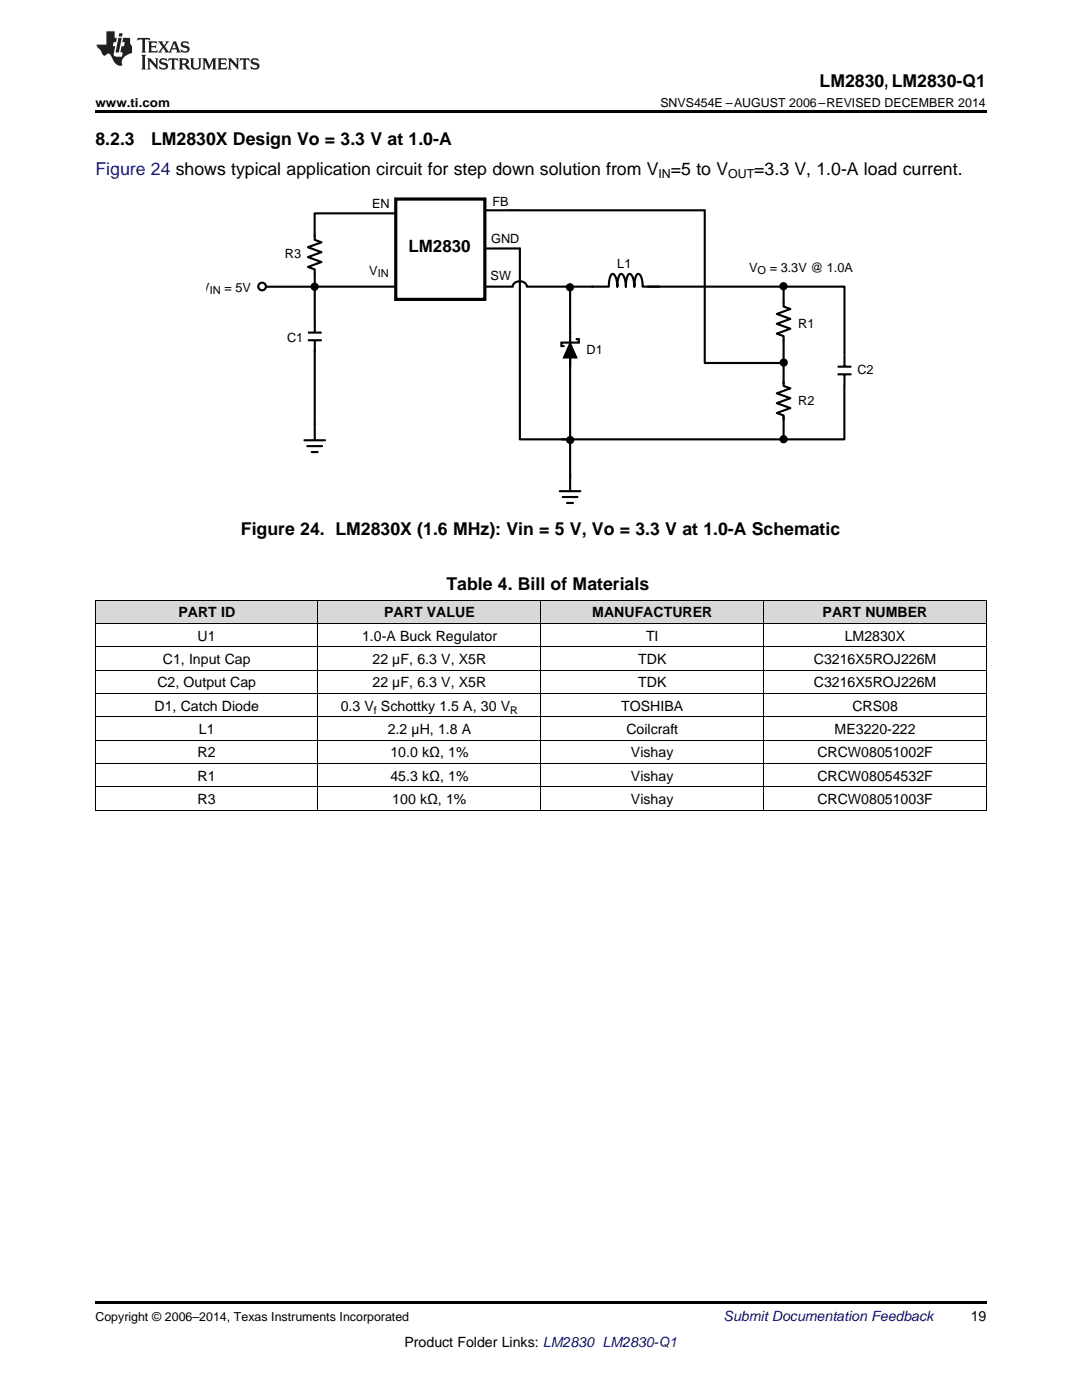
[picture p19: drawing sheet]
<svg xmlns="http://www.w3.org/2000/svg" width="216mm" height="279mm" viewBox="0 0 216 279" stroke-linecap="round" stroke-linejoin="round" font-family="sans-serif">
<defs><g id="words">
<g font-size="3.5">
<text x="163.5" y="17.3">LM2830, LM2830-Q1</text>
<text x="19" y="28.9">8.2.3</text>
<text x="30.1" y="28.9">LM2830X Design Vo = 3.3 V at 1.0-A</text>
<text x="150.5" y="34.9">=3.3 V, 1.0-A load current.</text>
<text x="48.1" y="106.8">Figure 24. LM2830X (1.6 MHz): Vin = 5 V, Vo = 3.3 V at 1.0-A Schematic</text>
<text x="89.1" y="117.7">Table 4. Bill of Materials</text>
</g>
<text font-size="3.5" fill="#00f" x="19" y="34.9">Figure 24 shows typical application circuit for step down solution from V =5 to V</text>
<text font-size="3.4" x="81.5" y="50.4">LM2830</text>
<g font-size="2.8">
<text x="35.6" y="123.2">PART ID</text>
<text x="76.7" y="123.2">PART VALUE</text>
<text x="118.2" y="123.2">MANUFACTURER</text>
<text x="164.1" y="123.2">PART NUMBER</text>
<text x="39.4" y="127.9">U1</text>
<text x="72.2" y="127.9">1.0-A Buck Regulator</text>
<text x="128.9" y="127.9">TI</text>
<text x="168.6" y="127.9">LM2830X</text>
<text x="31.4" y="137.2">C2, Output Cap</text>
<text x="32.5" y="132.5">C1, Input Cap</text>
<text x="74.3" y="132.5">22 µF, 6.3 V, X5R</text>
<text x="74.3" y="137.2">22 µF, 6.3 V, X5R</text>
<text x="127.4" y="132.5">TDK</text>
<text x="127.4" y="137.2">TDK</text>
<text x="162.4" y="132.5">C3216X5ROJ226M</text>
<text x="162.4" y="137.2">C3216X5ROJ226M</text>
<text x="30.8" y="141.9">D1, Catch Diode</text>
<text x="68" y="141.9">0.3 V Schottky 1.5 A, 30 V</text>
<text x="124" y="141.9">TOSHIBA</text>
<text x="170.1" y="141.9">CRS08</text>
<text x="39.7" y="146.5">L1</text>
<text x="77.4" y="146.5">2.2 µH, 1.8 A</text>
<text x="125" y="146.5">Coilcraft</text>
<text x="166.5" y="146.5">ME3220-222</text>
<text x="39.4" y="151.2">R2</text>
<text x="39.4" y="155.8">R1</text>
<text x="77.9" y="151.2">10.0 kΩ, 1%</text>
<text x="77.9" y="155.8">45.3 kΩ, 1%</text>
<text x="125.9" y="151.2">Vishay</text>
<text x="125.9" y="155.8">Vishay</text>
<text x="163.1" y="151.2">CRCW08051002F</text>
<text x="163.1" y="155.8">CRCW08054532F</text>
<text x="39.4" y="160.5">R3</text>
<text x="78.3" y="160.5">100 kΩ, 1%</text>
<text x="125.9" y="160.5">Vishay</text>
<text x="163.1" y="160.5">CRCW08051003F</text>
<text x="193.7" y="263.6">19</text>
<text x="80.7" y="268.9">Product Folder Links: LM2830 LM2830-Q1</text>
</g>
<text font-size="2.8" fill="#0000c8" x="144.4" y="263.6">Submit Documentation Feedback</text>
<g font-size="2.5">
<text x="19" y="21.4">www.ti.com</text>
<text x="131.8" y="21.4">SNVS454E –AUGUST 2006–REVISED DECEMBER 2014</text>
<text x="131.4" y="35.6">IN</text>
<text x="145.3" y="35.6">OUT</text>
<text x="74.3" y="41.4">EN</text>
<text x="98.3" y="41.1">FB</text>
<text x="56.8" y="51.6">R3</text>
<text x="98" y="48.5">GND</text>
<text x="123.2" y="53.5">L1</text>
<text x="40.2" y="58.2">V</text>
<text x="44.8" y="58.2">= 5V</text>
<text x="73.7" y="54.9">V</text>
<text x="97.9" y="55.8">SW</text>
<text x="149.5" y="54.2">V</text>
<text x="153.6" y="54.2">= 3.3V @ 1.0A</text>
<text x="159.3" y="65.4">R1</text>
<text x="57.3" y="68.2">C1</text>
<text x="117" y="70.6">D1</text>
<text x="171.1" y="74.7">C2</text>
<text x="159.3" y="80.8">R2</text>
<text x="19" y="263.6">Copyright © 2006–2014, Texas Instruments Incorporated</text>
</g>
<g font-size="2.2">
<text x="41.9" y="58.6">IN</text>
<text x="75.4" y="55.4">IN</text>
<text x="151.2" y="54.7">O</text>
</g>
<g font-size="2.1">
<text x="74.6" y="142.4">f</text>
<text x="101.8" y="142.4">R</text>
</g>
</g></defs>
<g fill="#d8d8d8">
<path d="M19 119.8h44.5v4.7h-44.5z"/>
<path d="M63.5 119.8h44.4v4.7h-44.4z"/>
<path d="M107.9 119.8h44.5v4.7h-44.5z"/>
<path d="M152.4 119.8h44.4v4.7h-44.4z"/>
</g>
<path d="M19 259.7h177.8v.5h-177.8z" fill="#000"/>
<g fill="none" stroke="#000" stroke-width=".2">
<path d="M19 119.8h177.8M19.1 119.8v41.9M63.4 119.8v41.9M107.9 119.8v41.9M152.3 119.8v41.9M196.8 119.8v41.9M19 138.4h177.8M19 133.8h177.8M19 129.1h177.8M19 124.4h177.8M19 157h177.8M19 152.4h177.8"/>
<path d="M19 147.7h177.8M19 143.1h177.8M19 161.7h177.8"/>
</g>
<g fill="none" stroke="#000" stroke-width=".42">
<path d="M62.8 54.7v3.4M78.9 42.6h-16.1v4.5M79 57.2h-16.2v6.9M97.1 57.2h5.2a1.17 1.17 0 0 1 1.1-1l1.1 .1 .4 .4 .2 .5h8.7M97.1 49.6h6.6v38.1h10.1M97.1 42h43.5M113.8 57.2v9.3M113.8 57.2h4.5M118.1 57.2h3.4l.2-1.8a.58 .58 0 0 1 .2-.6 .58 .58 0 0 1 .6 0l.4 .8 .3 1.6 .2-1.8a.58 .58 0 0 1 .2-.6 .58 .58 0 0 1 .6 0l.4 .8 .3 1.6 .2-1.8a.58 .58 0 0 1 .2-.6 .58 .58 0 0 1 .6 0l.5 1 .2 1.4 .2-1.8a.58 .58 0 0 1 .2-.6 .58 .58 0 0 1 .6 0l.5 1 .1 1.4h3.4M129.3 57.2h39.2v13.5M140.6 42v30.4h15.5M62.8 69.8v17.9"/>
<path d="M113.8 71.3v26.6M168.5 76.9v10.8h-56.4M60.7 87.9h4.1M61.3 89h3M62.2 90.2h1.2M111.7 98h4.1M112.3 99.2h2.9M113.2 100.4h1.1"/>
<circle cx="113.7" cy="57.3" r=".61"/>
<circle cx="113.8" cy="87.8" r=".61"/>
</g>
<path d="M79 39.7h17.7v20h-17.7z" fill="none" stroke="#000" stroke-width=".64" stroke-linecap="butt"/>
<path d="M101.3 42h2.3" fill="none" stroke="#000" stroke-width=".26"/>
<g fill="#000">
<circle cx="113.7" cy="57.3" r=".61"/>
<circle cx="113.8" cy="87.8" r=".61"/>
</g>
<circle cx="52.3" cy="57.2" r=".76" fill="#fff"/>
<g fill="none" stroke="#000" stroke-width=".42">
<path d="M53.2 57.2h9.6M62.8 47v.9l1.3 .5-2.7 .9 2.7 1-2.7 1 2.7 1-2.7 1 1.4 .5v.8M156.4 57.2v3.1M61.4 67.9h2.8M61.4 66.4h2.8M62.8 64.1v2.3M62.8 68.1v2.1M113.8 68.6l1.2 2.7h-2.5zM113.8 66.3v6.9M114.9 67.7h.6v.7h-3.5v.7h.6M156.4 60.3v.9l1.3 .5-2.7 1 2.7 .9-2.7 1 2.7 1-2.7 1 1.4 .5v9.4M156.4 76.2v.8l1.3 .5-2.7 1 2.7 1-2.7 1 2.7 .9-2.7 1 1.4 .5v.9"/>
<path d="M167.1 74.7h2.8M167.1 73.2h2.8M168.5 70.9v2.3M168.5 74.9v2.1M156.4 83.2v4.5"/>
<circle cx="52.3" cy="57.2" r=".76"/>
<circle cx="62.8" cy="57.2" r=".61"/>
<circle cx="156.3" cy="57.1" r=".61"/>
<circle cx="156.4" cy="72.4" r=".61"/>
<circle cx="156.4" cy="87.7" r=".61"/>
</g>
<g fill="#000">
<path d="M113.8 68.6l1.2 2.7h-2.5z"/>
<circle cx="62.8" cy="57.2" r=".61"/>
<circle cx="156.3" cy="57.1" r=".61"/>
<circle cx="156.4" cy="72.4" r=".61"/>
<circle cx="156.4" cy="87.7" r=".61"/>
</g>
<path d="M19 22h177.8v.5h-177.8z" fill="#000"/>
<g fill="#231f20">
<path d="M27.5 7.6l-.1 .5 .4-.2h.6v.1v2.1l-.2 .4h1l-.3-.4v-2.1l.1-.1h.5l.5 .2-.2-.5zM29.5 8.3l.2 .3v1.5l-.2 .4h1.8l.2-.6a1.04 1.04 0 0 1-1.3 .2v-.7h.6l.3 .2v-.6l-.3 .2h-.6v-.6l.8-.1 .4 .3-.2-.5zM31.5 8.3l.9 1.1-.9 1.1h.8l-.2-.2 .5-.7 .4 .7-.2 .2h1.5l-.1-.2 .1-.4h.9l.1 .4-.2 .2h1l-.3-.3-.7-1.9h-.5l-.9 2-.8-1 .9-1h-.8l.1 .3-.3 .5-.4-.6 .2-.2zM34.7 8.6l.4 1h-.7zM36.3 8.4a.63 .63 0 0 0-.2 .7 .63 .63 0 0 0 .6 .4l.6 .2 .1 .2a.75 .75 0 0 1-.7 .4 .75 .75 0 0 1-.6-.5l.1 .7 .1-.1a1.11 1.11 0 0 0 1.5-.6 1.13 1.13 0 0 0-1.2-.8l-.1-.4a1.04 1.04 0 0 1 1.2 .2l-.2-.5-.1 .1-.5-.2zM28.2 10.9l.2 .4v2.2l-.2 .4h1l-.3-.4v-2.2l.3-.4zM29.3 11.6l.3 .4v1.5l-.3 .4h.8l-.2-.4v-1.3l1.5 1.7v-1.9l.2-.4h-.7l.2 .4v.9l-1.1-1.3zM32 11.8a.62 .62 0 0 0-.2 .7 .62 .62 0 0 0 .6 .4l.6 .1 .1 .3a.76 .76 0 0 1-.7 .3 .76 .76 0 0 1-.6-.4l.1 .7 .1-.1a1.11 1.11 0 0 0 1.5-.6 1.13 1.13 0 0 0-1.2-.8l-.1-.4a1.04 1.04 0 0 1 1.2 .2l-.2-.6-.1 .1-.5-.1zM33.7 11.6l-.2 .6a.61 .61 0 0 1 .8-.3v1.6l-.2 .4h.9l-.2-.4v-1.6a.63 .63 0 0 1 .8 .3l-.2-.6zM35.6 11.6l.3 .4v1.5l-.3 .4h1l-.2-.2v-.8l.5 .2a.76 .76 0 0 0 1.2 .7l-1-1a.58 .58 0 0 0 .6-.5 .58 .58 0 0 0-.5-.6zM36.4 11.9h.1a.45 .45 0 0 1 .5 .1 .45 .45 0 0 1 .1 .5l-.7 .2zM37.9 11.6l.2 .2a2.17 2.17 0 0 0 .3 1.9 .99 .99 0 0 0 1.6-.6v-1.1l.2-.4h-.7l.2 .2a1.92 1.92 0 0 1-.2 1.8 .6 .6 0 0 1-.9-.5v-1.1l.2-.4zM40.4 11.6l.2 .4v1.5l-.2 .4h.7l-.2-.4v-1.4l.8 1.8 .8-1.8v1.4l-.2 .4h.9l-.2-.4v-1.5l.2-.4h-.8l-.6 1.5-.6-1.5zM43.4 11.6l.2 .4v1.5l-.2 .4h1.8l.2-.6a1.04 1.04 0 0 1-1.3 .1v-.6h.5l.4 .2v-.6l-.4 .2h-.5v-.7h.8l.3 .3-.1-.6zM45.5 11.6l.2 .4v1.5l-.2 .4h.7l-.2-.4v-1.3l1.5 1.7v-1.9l.2-.4h-.7l.2 .4v.9l-1.1-1.3zM47.9 11.6l-.1 .6a.61 .61 0 0 1 .8-.3v1.6l-.3 .4h1l-.3-.4 .1-1.6a.63 .63 0 0 1 .7 .3l-.1-.6zM50.2 11.8a.62 .62 0 0 0-.2 .7 .62 .62 0 0 0 .6 .4l.6 .1 .2 .3a.76 .76 0 0 1-.8 .3 .76 .76 0 0 1-.6-.4l.1 .7 .2-.1a1.11 1.11 0 0 0 1.5-.6 1.13 1.13 0 0 0-1.3-.8l-.1-.4a1.04 1.04 0 0 1 1.2 .2l-.1-.6-.2 .1-.5-.1z"/>
<path d="M21.2 6.3v2.6h-1.9l.1 .4 .7 .9a.91 .91 0 0 0 1 .8 .56 .56 0 0 1 .5-.3 .56 .56 0 0 1 .5 .3l.4 .8a1.53 1.53 0 0 0 1.9 1.2 1.54 1.54 0 0 1 1-2.1l.9-.3v-1.4a1.52 1.52 0 0 1-.3-1.6h-1.4l-.2 .8h.5l-.2 .8h-.4l-.2 1v.2l.4 .1-.2 .8a1.93 1.93 0 0 1-1.6-.3l.3-1.8h-.5l.2-.8h.4l.2-.8h-.4v-1.3zM23.6 7.6l-.6 2.9h.7l.6-2.9zM23.8 6.6l-.1 .7h.6l.2-.7z"/>
</g>
<use href="#words"/>
</svg>
